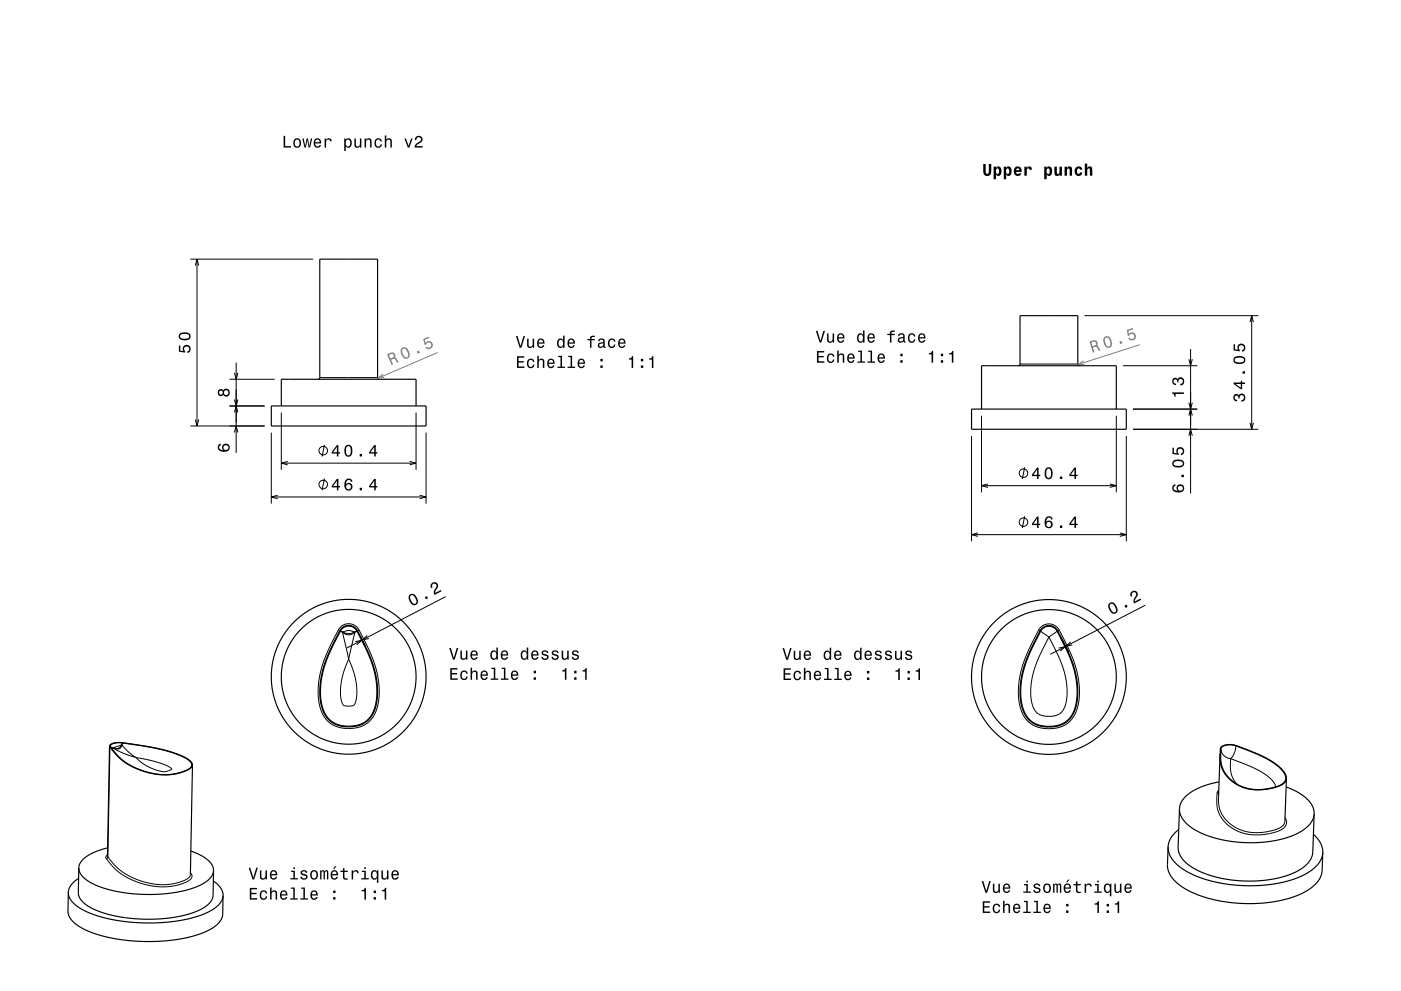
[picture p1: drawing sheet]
<svg xmlns="http://www.w3.org/2000/svg" width="420mm" height="297mm" viewBox="0 0 420 297" stroke-linecap="round" stroke-linejoin="round" font-family="sans-serif">
<g fill="none" stroke="#000" stroke-width=".3">
<path d="M57.1 77.7h36.8M325.1 94.6h52.1M374.7 96.5l.5-1.9 .6 1.9M375.2 94.6v34.1M68.8 113.7h13.5M95.9 113.2h17.3M305.8 109.1h17.3M336.7 109.6h22.2M356.4 107.7l.5 1.9 .5-1.9M356.9 104.6v43.3M57.1 127.7h22.2M68.8 121.7h10.5"/>
<path d="M81.3 129.7v21.2M84.3 123.7v17.1M124.7 123.7v17.1M127.7 129.7v21.2M291.3 130.7v31.5M294.3 124.6v23M334.7 124.6v23M337.7 130.7v31.5M339.7 128.7h37.5M339.7 122.6h19.2M356.4 130.6l.5-1.9 .5 1.9M356.4 120.7l.5 1.9 .5-1.9"/>
<path d="M356.4 124.5l.5-1.9 .5 1.9M374.7 126.7l.5 2 .6-2M101.4 188.8a3.5 3.5 0 0 1 6.2 0M101.4 188.8l-3.6 7.4a23 23 0 0 0-1.2 17.5 8.5 8.5 0 0 0 9.6 4.5 8.2 8.2 0 0 0 7.2-7.7l.3-2.6-.1-2.6a37.4 37.4 0 0 0-5.2-15.1l-.8-1.4M101.4 188.8l.5 .2M102 189.1l.7 .2M102 189.1l.7 .4M102 189.1l.7 .3M102.7 189.5h.1M102.7 189.5l1.8 8.1M102.7 189.5l.4 .3M102.7 189.5l.5 .1"/>
<path d="M102.7 189.3v.1M103.1 189.8l1.4 .5 1.5-.5M103.2 189.6l1.2 .3 1.5-.3M103.2 189.6l-.1 .2M103.2 189.3h-.5M103.2 189.3l1.2-.3 1.4 .3M103.2 189.3v.3M104.5 197.6l1.8 4.9 .5 2.5 .2 2.4-.2 2.2-.5 1.5-.5 .4-1.4 .1-1.3-.2-.4-.4-.5-1.8-.1-2 .6-4.6zM105.8 189.3h.5M105.8 189.3l.1 .3M105.9 189.6l.1 .2M106.3 189.3l.1 .2"/>
<path d="M106.4 189.5l-.5 .1M106.4 189.5l-1.9 8.1M106.4 189.5l-.4 .3M106.4 189.5h.1M107 189.1l-.7 .2M107 189.1l-.6 .4M107.6 188.8l-.4 .2M107.9 190.9l1.5 2.8M108.1 190.8l1.4 2.8M311.3 188.9l-3.6 7.4a23 23 0 0 0-1.2 17.5 8.5 8.5 0 0 0 9.6 4.5 8.5 8.5 0 0 0 7.4-8.4 29.8 29.8 0 0 0-4.2-17.7l-1.7-3.3M311.3 188.9a3.5 3.5 0 0 1 6.3 0M311.3 188.9l.5 .2"/>
<path d="M312 189.2l2.5 1.7M314.5 190.9l2.8 5.8 1.5 3.8a16.1 16.1 0 0 1-.1 12.4 6 6 0 0 1-7 1.3 5.9 5.9 0 0 1-2.7-5.6l.1-3.7 1-4.2 1.4-3.8zM316.9 189.2l-2.4 1.7M317.6 188.9l-.5 .2M317.9 191l2.3 4.6M318 190.9l2.4 4.6M33 223.9l-.7 32.9M33.2 223.9l.6 .2M33.2 223.9l.6 .3M33.8 224.1v.1M33.8 224.2h.1M33.8 224.2l.5 .1"/>
<path d="M33.9 224.2l3 1.5 3.9 1.3M33.9 224.2l.4 .1M34.1 224.1h-.3M34.1 224.1l.2 .2M34.3 224.3h.1M36 223.5l-1.9 .6M36 223.5l.3 .1M36.3 223.6l-.8 .7h-1.2M36.3 223.6h.1M36.4 223.2l-.4 .3M36.4 223.2h.1M36.4 223.6l-.7 .8-1.4-.1"/>
<path d="M36.5 223.3l-.2 .3M36.5 223.3l2.3 2.3 2 1.4M36.5 223.3l-.1 .3M36.5 223.2v.1M36.7 222.7l-.3 .5M36.7 222.7l-.2 .5M40.8 227l6.3 1.4 4 1.6a.43 .43 0 0 1 .4 .6 .43 .43 0 0 1-.6 .3l-1.8 .4-2.8-.7-3.2-1.6zM364.9 237.7l-.1 3.7 .7 2.5a12.6 12.6 0 0 0 14.2 6.1l3.2-.8 2.1-1.1 .5-.7 .2-.8-.5-1.6M365.3 238.8l.2 2.9a11.3 11.3 0 0 0 12.9 7.8l2.9-.6 2.2-.7 1.2-.9 .5-1.2M365.4 237.4l-.5 .3M365.4 236.9l-.5 .8M366 224.4l.5 1.5a3.3 3.3 0 0 0 2.4 1.5"/>
<path d="M368.9 227.4v2.8l.2 1.6a7.4 7.4 0 0 0 1.7 3.2M368.9 227.4l6.3 2.5 3.5 1.8 2.6 2.1 .8 1.1 .3 1M370.5 223.5l-.5 2.3-1.1 1.6M31.9 257.3l2 2.5 1.5 1.4 2.1 1.5 2.7 1.3a18.2 18.2 0 0 0 16.8-.4l.6-1-.5-1M32.2 256.5l.1 .3M32.2 256.3l-.5 .5 .2 .5M32.3 256.8a20.6 20.6 0 0 0 18.4 8.2l2.5-.4 2.1-.8 1.3-.8 .5-.9M32.3 256.8l-.4 .5"/>
</g>
<g fill="none" stroke="#000" stroke-width=".35">
<path d="M95.4 113.7l.5-.5v-35.5h17.3v35.5l.5 .5M305.3 109.6l.5-.5v-14.5h17.3v14.5l.5 .5M81.3 121.7h46.4v6h-46.4zM84.3 121.7v-8h40.4v8M291.3 122.6h46.4v6.1h-46.4zM294.3 122.6v-13h40.4v13M102.3 188.4a3 3 0 0 1 4.9 .6l1.8 3.5a28.6 28.6 0 0 1 4 17.9 8 8 0 0 1-9.8 7.4 7.8 7.8 0 0 1-7.1-7.6 28.7 28.7 0 0 1 4-17.7zM102.6 188.4a2.8 2.8 0 0 1 4.4 .7l1.7 3.2a29.1 29.1 0 0 1 4.2 17.4l-1 3.6a7.7 7.7 0 0 1-8.8 4.3 7.6 7.6 0 0 1-6.8-7.5l-.2-2.5a33.3 33.3 0 0 1 4.9-16.5zM312.3 188.4a3 3 0 0 1 4.8 .7l1.8 3.5a28.3 28.3 0 0 1 3.9 18.1 8 8 0 0 1-9.7 7.1 7.8 7.8 0 0 1-7.1-7.6 28.7 28.7 0 0 1 4-17.6zM312.5 188.5a2.8 2.8 0 0 1 4.4 .7l2 3.9a27.4 27.4 0 0 1 3.7 17.7l-.8 2.6a7.9 7.9 0 0 1-9.2 4.2 7.7 7.7 0 0 1-6.4-7.6l-.2-2.4a33.3 33.3 0 0 1 4.9-16.4zM32.8 223.6l2.3 2.9 2.6 2.2 3.2 1.7 4 1.3 4.1 .5 3.5-.2 3.8-1.2 1-.8 .4-.8M32.8 223.6a3.5 3.5 0 0 1 3.8-1l8.9 1.4 5.7 1.3 3 1.1 1.9 1 1.2 .9 .4 .9"/>
<path d="M32.8 223.6l-.6 32.9M33.2 223.2a5 5 0 0 1 3.5-.5l8.9 1.3 6.2 1.6 2.5 1 2 1 1 1 .1 .9-.5 .8-1.1 .6-4 1.1-3.5 .1-4-.7-4-1.4-3.3-2-1.7-1.5-2.1-2.6-.2-.3zM36.6 222.8v.1M57.7 229.2l-.6 32.9M365.5 234.3l-5.1 1.4-3.5 1.8-1.4 1.1-1.1 1.3-.6 1.2-.2 1.3M365.8 226l.2 3.2 1.1 2.6 2.3 2.4 2.9 1.6a15.3 15.3 0 0 0 12.7-1.1l.4-.6 .3-.8M365.8 226v-.6a1.88 1.88 0 0 1 2.2-2.2l2.6 .3 6.1 2.3 3.8 1.9 2.2 1.5 1.7 1.5 1 1.4 .3 1.2M365.8 226l-.5 12.8M366.3 223.9a4.7 4.7 0 0 1 4.2-.4l7.1 2.9 4.7 2.6 1.6 1.3 1.2 1.5 .4 1.4-.4 1.1-.9 .8-1.6 .7-4.6 .8-3.7-.2-3.3-1.3-2.7-2.1-1.7-2.6-.6-2.8v-3.2zM385.6 235.8l3.6 1.7 2.6 1.9 1.7 2.3 .5 2.2M385.7 233.3l-.5 12.8M32.3 254.1l-3.7 1.2-2.6 1.3-1.7 1.7-.7 1.8"/>
<path d="M57.2 255l3 1.3 2.1 1.5 1.3 1.5 .4 1.6M350.2 253.8l.3 2.1 1.3 2.2 2.1 1.9 3 1.8 3.4 1.4 4.2 1.2 4.1 .7 4.4 .3h4.3l4.5-.5 4-.8 3.6-1.2 2.9-1.5 2.3-1.8 1.4-2 .6-2.1M350.2 253.8l-.2 5.7 .2 1.4 1.2 2.2 2.2 2.1 3.6 2.2 4.7 1.7 5.5 1.2 5.4 .5 5.7-.1 5.4-.8 4.5-1.3 3.9-1.9 2.3-2 1.4-2.2 .3-1.5 .3-5.5M353.4 248.6l-2.3 2.4-.7 1.5-.2 1.3M353.6 242.4l-.4 12 .5 1.7 1.1 1.7 2.8 2.3 4.5 2 5.4 1.4 5.6 .5 5.5-.1 5.5-1 4.3-1.6 2-1.1 1.3-1.1 1.2-1.6 .6-1.7 .5-11.9M353.6 242.4l.3 1.8 1.1 1.9 2 1.8 2.4 1.4 2.9 1.2 3.7 1.1 3.6 .6 3.9 .3h4.3l3.6-.4 3.5-.8 2.9-1 2.6-1.3 1.9-1.6 1.2-1.8 .5-1.7M393.7 250.1l1.3 1.2 .9 1.4 .5 1.4 .2 1.4M20.5 267.5l.4 1.7 1.3 1.7 2.3 1.6 2.7 1.3 3.6 1.1 4 .9 4.5 .6 4.3 .2 4.2-.1 4.3-.3 3.8-.7 3.9-1.1 3.1-1.3 2.1-1.4 1.4-1.6 .5-1.7M20.5 267.5l-.1 5.7 .2 1 1 1.7 2 1.7 3.7 1.8 4.5 1.4 5.3 .9 6.2 .5 6.2-.2 5.3-.7 4.6-1.2 3.8-1.7 2.2-1.6 1.1-1.7 .3-1.1 .1-5.6M23.6 263.3l-2.3 2-.6 1.1-.2 1.1M23.6 260.1l-.1 8 .8 1.6 1.4 1.4 3.2 1.7 4.2 1.4 5 .9 5.5 .4 5.9-.2 4.8-.8 4.2-1.2 3.1-1.6 1.4-1.3 .8-1.6 .2-7.9M23.6 260.1l.4 1.5 1.1 1.5 2 1.4 2.4 1.1 3.3 1.1 3.3 .7 7.6 .7 4-.1 3.8-.4 3.5-.6 2.9-.9 2.7-1.1 1.9-1.3 1.1-1.4 .4-1.4"/>
<path d="M64 264l2.1 2.1 .6 1.2 .2 1.1"/>
<circle cx="104.5" cy="202.8" r="20.2"/>
<circle cx="104.5" cy="202.8" r="23.2"/>
<circle cx="314.5" cy="202.9" r="20.2"/>
<circle cx="314.5" cy="202.9" r="23.2"/>
</g>
<g fill="#000">
<path d="M351.4 117.6v.3a.77 .77 0 0 1 .7 1h.3v-.8h2.5v-.5zM351.6 113.5a1.17 1.17 0 0 0-.1 1.3 1.17 1.17 0 0 0 1.1 .6v-.4a.62 .62 0 0 1-.8-.4 .62 .62 0 0 1 .3-.8 .62 .62 0 0 1 .8 .3v.4h.4a.72 .72 0 0 1 .4-.9 .72 .72 0 0 1 1 .5 .72 .72 0 0 1-.5 .9h-.4v.5a1.18 1.18 0 0 0 1.2-1.5 1.18 1.18 0 0 0-1.8-.6l-.2 .2a.86 .86 0 0 0-1.4-.1z" fill-rule="evenodd"/>
<path d="M370 118.3a1.17 1.17 0 0 0-.2 1.3 1.17 1.17 0 0 0 1.1 .7v-.5a.62 .62 0 0 1-.8-.3 .62 .62 0 0 1 .3-.8 .62 .62 0 0 1 .8 .2v.5h.4a.72 .72 0 0 1 .5-.9 .72 .72 0 0 1 .9 .4 .72 .72 0 0 1-.5 1h-.4v.5a1.18 1.18 0 0 0 1.2-1.5 1.18 1.18 0 0 0-1.8-.6l-.1 .2a.86 .86 0 0 0-1.4-.2zM369.8 114.6v.5l2.1 1.5h.5v-1.5h.8v-.5h-.8v-.5h-.4v.5zM370.4 115.1h1.6v1.1zM372.5 111.3v.7h.7v-.7zM370.2 107a1.13 1.13 0 0 0-.4 1.2 1.13 1.13 0 0 0 .9 .8 1.9 1.9 0 0 0 2.6-1.1 2.04 2.04 0 0 0-3.1-.9zM370.2 107.6a2.38 2.38 0 0 1 2.6 0v.6a2.38 2.38 0 0 1-2.6 0zM369.8 103.2v1.8l1.9 .3v-.4a.8 .8 0 0 1-.3-1.2 .8 .8 0 0 1 1.3 0 .8 .8 0 0 1-.4 1.2v.5a1.21 1.21 0 0 0 1.1-1.5 1.21 1.21 0 0 0-1.7-.8 1.21 1.21 0 0 0-.5 1.7l-1-.1v-1.5z" fill-rule="evenodd"/>
<path d="M351.7 145.5a1.44 1.44 0 0 0 .1 1.7 1.44 1.44 0 0 0 1.6 .4 1.26 1.26 0 0 0 1.6-1 1.26 1.26 0 0 0-1.1-1.5 1.11 1.11 0 0 0-1.1 .7 1.11 1.11 0 0 0 .3 1.3 1.03 1.03 0 0 1-1.3-.8l.2-.5 .4-.2v-.4zM353.1 146.4a.75 .75 0 0 1 1.5 0 .75 .75 0 0 1-1.5 0zM354.2 142.3v.7h.7v-.7zM351.9 138a1.13 1.13 0 0 0-.5 1.2 1.13 1.13 0 0 0 1 .8 1.9 1.9 0 0 0 2.6-1.1 2.03 2.03 0 0 0-3.1-.9zM351.9 138.6a2.38 2.38 0 0 1 2.6 0v.6a2.37 2.37 0 0 1-2.6 0zM351.5 134.2v1.8l1.9 .3v-.4a.8 .8 0 0 1-.3-1.2 .8 .8 0 0 1 1.3 .1 .8 .8 0 0 1-.4 1.2v.4a1.21 1.21 0 0 0 1.1-1.5 1.21 1.21 0 0 0-1.7-.8 1.21 1.21 0 0 0-.5 1.7l-1-.1v-1.5z" fill-rule="evenodd"/>
</g>
<g fill="#808080">
<path d="M331 101a2.44 2.44 0 0 0 1.1 3.3 1.14 1.14 0 0 0 1.3-1.4l-.2-.8a1.51 1.51 0 0 0-1.7-1.3zM331.3 101.4l.7-.2a2.38 2.38 0 0 1 .8 2.5l-.7 .2a2.36 2.36 0 0 1-.8-2.5zM335.6 102.4l.2 .7 .7-.2-.3-.7zM337.8 98.9l.3 1.8 .4-.1a.8 .8 0 0 1 1.1-.6 .8 .8 0 0 1 .3 1.2 .8 .8 0 0 1-1.2 0l-.5 .2a1.21 1.21 0 0 0 1.8 .5 1.21 1.21 0 0 0 .3-1.8 1.21 1.21 0 0 0-1.9 0l-.1-.9 1.4-.5-.1-.4z" fill-rule="evenodd"/>
<path d="M326.6 102.4l1.1 3.3 .4-.1-.4-1.4 .4-.2h.8l.5 1.2 .5-.2-.7-1.3-.4-.2a.97 .97 0 0 0 .1-1.2 .97 .97 0 0 0-1.2-.3zM327.2 102.6l.5-.1a.6 .6 0 0 1 .9 .3 .6 .6 0 0 1-.6 .8l-.5 .1z" fill-rule="evenodd"/>
</g>
<path d="M324.8 108.2l-1.7 1.1 2-.1M341.7 103.3l-18.6 6" fill="none" stroke="#808080" stroke-width=".3"/>
<g fill="#000">
<path d="M85 40.7v3.5h2.3v-.4h-1.8v-3.1zM88.2 41.8a1.45 1.45 0 0 0-.2 1.7 1.45 1.45 0 0 0 1.6 .7 1.45 1.45 0 0 0 .7-1.8 1.45 1.45 0 0 0-1.7-.9zM88.5 42.1a.67 .67 0 0 1 .8-.3 .67 .67 0 0 1 .5 .6 .93 .93 0 0 1 0 1.1 .93 .93 0 0 1-1 .4 1.36 1.36 0 0 1-.3-1.8zM90.6 41.5l.7 2.7h.4l.4-2.3 .4 2.3h.4l.7-2.7h-.4l-.5 2.3-.4-2.3h-.4l-.4 2.3-.5-2.3zM94.3 41.8a1.45 1.45 0 0 0-.2 1.6 1.45 1.45 0 0 0 1.4 .8l.7-.8h-.4l-.6 .5a.76 .76 0 0 1-.7-.9h1.8a1.16 1.16 0 0 0-.5-1.4 1.16 1.16 0 0 0-1.5 .2zM94.7 42l.2-.1a.67 .67 0 0 1 .7 .1 .67 .67 0 0 1 .2 .6h-1.3zM97.3 41.5v2.7h.5v-1.5a.66 .66 0 0 1 .3-.8 .66 .66 0 0 1 .8 .2l.1 .3h.4a.89 .89 0 0 0-.7-1 .89 .89 0 0 0-1 .6v-.5zM103.2 41.5v3.8h.4v-1.5a.93 .93 0 0 0 1 .5 .93 .93 0 0 0 .8-.8 1.27 1.27 0 0 0 0-1.5 1.27 1.27 0 0 0-1.4-.5l-.4 .4v-.4zM103.8 42.1a.63 .63 0 0 1 .7-.3 .63 .63 0 0 1 .5 .6v.5a.84 .84 0 0 1-.7 1 1.18 1.18 0 0 1-.5-1.8zM106.2 41.5v1.8a.89 .89 0 0 0 .7 1 .89 .89 0 0 0 1-.5v.4h.4v-2.7h-.4v1.6a.65 .65 0 0 1-.4 .7 .65 .65 0 0 1-.8-.3v-2zM109.3 41.5v2.7h.4v-1.5a.63 .63 0 0 1 .4-.8 .63 .63 0 0 1 .8 .3l.1 2h.4v-1.8a.89 .89 0 0 0-.6-.9 .89 .89 0 0 0-1.1 .4v-.4zM112.6 41.8a1.45 1.45 0 0 0-.3 1.7 1.45 1.45 0 0 0 1.5 .7l.6-.5 .1-.4h-.4l-.4 .6a1.02 1.02 0 0 1-1-1 1.02 1.02 0 0 1 1-1l.4 .5h.4a1.09 1.09 0 0 0-.8-1 1.09 1.09 0 0 0-1.1 .4zM115.4 40.6v3.6h.4v-1.5a.64 .64 0 0 1 .4-.8 .64 .64 0 0 1 .8 .3v2h.5v-1.8a.88 .88 0 0 0-.6-.9 .88 .88 0 0 0-1.1 .4v-1.3zM121.2 41.5l1 2.7h.5l1-2.7h-.5l-.7 2.2-.8-2.2zM124.7 41l-.3 1h.4a.7 .7 0 0 1 .5-.9 .7 .7 0 0 1 .9 .5 .7 .7 0 0 1-.5 .9l-.3 .1a1.64 1.64 0 0 0-1.1 1.6h2.4v-.4h-1.9l.8-.8a1.17 1.17 0 0 0 1-1.7 1.17 1.17 0 0 0-1.9-.3z" fill-rule="evenodd"/>
<path d="M294.8 49.2v2.1a1.22 1.22 0 0 0 1.2 1.5 1.22 1.22 0 0 0 1.2-1.5v-2.1h-.8v2.5l-.4 .4-.5-.4v-2.5zM297.9 49.9v3.8h.7v-1.5a.76 .76 0 0 0 .6 .6 .76 .76 0 0 0 .8-.4 1.53 1.53 0 0 0-.9-2.5l-.5 .5v-.5zM298.7 50.7l.1-.2a.8 .8 0 0 1 .7 .8 .8 .8 0 0 1-.7 .8l-.2-.4zM300.9 49.9v3.8h.7v-1.5a.76 .76 0 0 0 .7 .6 .76 .76 0 0 0 .7-.4 1.52 1.52 0 0 0-.9-2.5l-.5 .5v-.5zM301.7 50.7l.2-.2a.8 .8 0 0 1 .7 .8 .8 .8 0 0 1-.7 .8l-.3-.4zM304.2 50.2a1.47 1.47 0 0 0-.2 1.7 1.47 1.47 0 0 0 1.5 .8l.7-.8-1.3 .2-.3-.6h1.7a1.25 1.25 0 0 0-.5-1.4 1.25 1.25 0 0 0-1.6 .1zM304.8 50.6l.5-.1 .3 .5h-1zM307.1 50v2.7h.7v-1.8l.3-.4 .4 .1 .1 .3h.7a.8 .8 0 0 0-.5-1 .8 .8 0 0 0-1 .5v-.4zM313.1 49.9v3.8h.7v-1.5a.76 .76 0 0 0 .6 .6 .76 .76 0 0 0 .8-.4 1.53 1.53 0 0 0-.9-2.5l-.5 .5v-.5zM313.9 50.7l.1-.2a.8 .8 0 0 1 .7 .8 .8 .8 0 0 1-.7 .8l-.2-.4zM316.1 50l.1 2.4 .9 .3 .5-.5v.5h.8v-2.7h-.8a2.36 2.36 0 0 1-.2 2.1l-.5-.1-.1-2zM319.1 50v2.7h.8a2.33 2.33 0 0 1 .2-2.2l.5 .2 .1 2h.7a2.85 2.85 0 0 0-.4-2.8h-.6l-.5 .5v-.4zM322.5 50.3a1.45 1.45 0 0 0-.3 1.6 1.45 1.45 0 0 0 1.6 .8l.3-.2 .4-.8h-.7l-.5 .4a.99 .99 0 0 1 0-1.6l.5 .3h.7a1.13 1.13 0 0 0-.8-.9 1.13 1.13 0 0 0-1.2 .4zM325.2 49v3.7h.7a2.32 2.32 0 0 1 .3-2.2l.5 .2v2h.8a2.85 2.85 0 0 0-.4-2.8h-.7l-.5 .5v-1.4z" fill-rule="evenodd"/>
<path d="M244.6 99.2l1.1 3.5h.5l1.1-3.5h-.5l-.8 2.9-.9-2.9zM247.9 100v1.7a.89 .89 0 0 0 .7 1 .89 .89 0 0 0 1-.5v.5h.4v-2.7h-.4v1.5a.65 .65 0 0 1-.4 .8 .65 .65 0 0 1-.8-.3v-2zM251.2 100.2a1.45 1.45 0 0 0-.2 1.7 1.45 1.45 0 0 0 1.4 .8l.7-.8h-.4l-.6 .5a.76 .76 0 0 1-.7-1h1.8a1.16 1.16 0 0 0-.5-1.3 1.16 1.16 0 0 0-1.5 .1zM251.6 100.5l.2-.2a.66 .66 0 0 1 .7 .1 .66 .66 0 0 1 .2 .7h-1.3zM257.2 100.2a1.49 1.49 0 0 0-.3 1.6 1.49 1.49 0 0 0 1.3 .9l.5-.5v.5h.5v-3.7h-.5v1.4a.89 .89 0 0 0-1.5-.2zM257.5 100.5a.62 .62 0 0 1 .7-.2 .62 .62 0 0 1 .5 .5 .91 .91 0 0 1 0 1.1 .91 .91 0 0 1-.9 .4l-.4-.5zM260.3 100.2a1.45 1.45 0 0 0-.2 1.7 1.45 1.45 0 0 0 1.4 .8l.7-.8h-.4l-.6 .5a.76 .76 0 0 1-.7-1h1.8a1.16 1.16 0 0 0-.5-1.3 1.16 1.16 0 0 0-1.5 .1zM260.7 100.5l.2-.2a.66 .66 0 0 1 .7 .1 .66 .66 0 0 1 .2 .7h-1.3zM266 100v.4h.8v2.3h.4v-2.3h1v-.4h-1l.1-.3 .9-.3v-.3a.95 .95 0 0 0-1 0 .95 .95 0 0 0-.4 .9zM269.5 100.1l-.3 .6h.4a.55 .55 0 0 1 .7-.5 .55 .55 0 0 1 .4 .8h-.2a.91 .91 0 0 0-1.3 .6 .91 .91 0 0 0 .7 1.1l.9-.4 .1 .3 .6 .1v-.4h-.3v-1.6a1.01 1.01 0 0 0-.7-.8 1.01 1.01 0 0 0-1 .2zM269.7 101.6l1.1-.3a.77 .77 0 0 1-.2 .9 .77 .77 0 0 1-.9 0zM272.5 100.2a1.45 1.45 0 0 0-.3 1.7 1.45 1.45 0 0 0 1.5 .8l.6-.6 .1-.4h-.4l-.4 .6a1.01 1.01 0 0 1-1-1 1.01 1.01 0 0 1 1-1l.4 .5h.4a1.09 1.09 0 0 0-.7-.9 1.09 1.09 0 0 0-1.2 .3zM275.5 100.2a1.45 1.45 0 0 0-.2 1.7 1.45 1.45 0 0 0 1.4 .8l.7-.8h-.4l-.6 .5a.76 .76 0 0 1-.7-1h1.7a1.16 1.16 0 0 0-.4-1.3 1.16 1.16 0 0 0-1.5 .1zM275.9 100.5l.2-.2a.66 .66 0 0 1 .7 .1 .66 .66 0 0 1 .2 .7h-1.3z" fill-rule="evenodd"/>
<path d="M53.6 103.5v1.9l1.9 .3v-.4a.8 .8 0 0 1-.2-1.3 .8 .8 0 0 1 1.2 .1 .8 .8 0 0 1-.3 1.2v.5a1.21 1.21 0 0 0 1-1.5 1.21 1.21 0 0 0-1.6-.8 1.21 1.21 0 0 0-.6 1.7l-.9-.1v-1.6zM54 99.9a1.13 1.13 0 0 0-.4 1.2 1.13 1.13 0 0 0 1 .8 1.9 1.9 0 0 0 2.6-1.1 2.03 2.03 0 0 0-3.2-.9zM54 100.5a2.37 2.37 0 0 1 2.7 0v.6a2.38 2.38 0 0 1-2.7 0z" fill-rule="evenodd"/>
<path d="M65.5 116.9a1 1 0 0 0-.1 1.5 1 1 0 0 0 1.5-.1 1.09 1.09 0 0 0 1.6 .2 1.09 1.09 0 0 0 0-1.7 1.09 1.09 0 0 0-1.6 .2l-.7-.4zM67.1 117.7a.71 .71 0 0 1 1.4 0 .71 .71 0 0 1-1.4 0zM65.7 117.7a.59 .59 0 0 1 1.1 0 .59 .59 0 0 1-1.1 0z" fill-rule="evenodd"/>
<path d="M155 106.8v3.5h2.2v-.5h-1.7v-1.1h1.5v-.5h-1.5v-1h1.7v-.4zM158.3 107.8a1.45 1.45 0 0 0-.3 1.7 1.45 1.45 0 0 0 1.5 .8l.6-.6 .1-.4h-.4l-.4 .6a1.02 1.02 0 0 1-1-1 1.02 1.02 0 0 1 1-1l.4 .6h.4a1.09 1.09 0 0 0-.8-1 1.09 1.09 0 0 0-1.1 .3zM161.1 106.6v3.7h.4v-1.6a.63 .63 0 0 1 .4-.8 .63 .63 0 0 1 .8 .4v2h.5v-1.8a.88 .88 0 0 0-.6-1 .88 .88 0 0 0-1.1 .5v-1.4zM164.3 107.8a1.45 1.45 0 0 0-.2 1.7 1.45 1.45 0 0 0 1.4 .8l.7-.8h-.4l-.6 .5a.76 .76 0 0 1-.7-1h1.8a1.16 1.16 0 0 0-.5-1.3 1.16 1.16 0 0 0-1.5 .1zM164.7 108.1l.2-.2a.67 .67 0 0 1 .7 .1 .67 .67 0 0 1 .2 .7h-1.3zM167.3 106.6v.4h.7v2.9h-.9v.4h2.3v-.4h-.9v-3.3zM170.4 106.6v.4h.7v2.9h-.9v.4h2.2v-.4h-.9v-3.3zM173.5 107.8a1.45 1.45 0 0 0-.3 1.7 1.45 1.45 0 0 0 1.4 .8l.7-.8h-.4l-.6 .5a.76 .76 0 0 1-.7-1h1.8a1.16 1.16 0 0 0-.5-1.3 1.16 1.16 0 0 0-1.4 .1zM173.8 108.1l.2-.2a.67 .67 0 0 1 .7 .1 .67 .67 0 0 1 .2 .7h-1.3zM180 109.5v.8h.7v-.8zM180 107.6v.7h.7v-.7z" fill-rule="evenodd"/>
<path d="M154.7 100.7l1.1 3.5h.5l1.1-3.5h-.5l-.9 3-.9-3zM158 101.5v1.8a.89 .89 0 0 0 .6 1 .89 .89 0 0 0 1.1-.5v.4h.4v-2.7h-.4v1.6a.65 .65 0 0 1-.4 .7 .65 .65 0 0 1-.8-.3v-2zM161.3 101.8a1.45 1.45 0 0 0-.2 1.6 1.45 1.45 0 0 0 1.4 .8l.7-.8h-.4l-.6 .5a.76 .76 0 0 1-.7-.9h1.7a1.16 1.16 0 0 0-.5-1.4 1.16 1.16 0 0 0-1.4 .2zM161.7 102l.2-.1a.67 .67 0 0 1 .7 .1 .67 .67 0 0 1 .2 .6h-1.3zM167.3 101.8a1.49 1.49 0 0 0-.3 1.6 1.49 1.49 0 0 0 1.3 .9l.5-.5v.4h.5v-3.6h-.5v1.3a.89 .89 0 0 0-1.5-.1zM167.6 102.1a.62 .62 0 0 1 .7-.3 .62 .62 0 0 1 .5 .6v.5a.83 .83 0 0 1-.7 1 1.19 1.19 0 0 1-.5-1.8zM170.4 101.8a1.45 1.45 0 0 0-.2 1.6 1.45 1.45 0 0 0 1.4 .8l.7-.8h-.4l-.6 .5a.76 .76 0 0 1-.7-.9h1.7a1.16 1.16 0 0 0-.4-1.4 1.16 1.16 0 0 0-1.5 .2zM170.8 102l.2-.1a.67 .67 0 0 1 .7 .1 .67 .67 0 0 1 .2 .6h-1.3zM176.1 101.6v.4h.8v2.2h.4v-2.2h1v-.4h-1v-.4l1-.2v-.4a.95 .95 0 0 0-1 0 .95 .95 0 0 0-.4 1zM179.6 101.6l-.3 .7h.4a.55 .55 0 0 1 .7-.5 .55 .55 0 0 1 .4 .7l-.2 .1a.91 .91 0 0 0-1.3 .5 .91 .91 0 0 0 .7 1.2l.9-.4 .1 .3h.6v-.3l-.3-.1v-1.6a1.02 1.02 0 0 0-.7-.8 1.02 1.02 0 0 0-1 .2zM179.8 103.2l1.1-.4a.77 .77 0 0 1-.2 .9 .77 .77 0 0 1-.9 .1zM182.6 101.8a1.45 1.45 0 0 0-.3 1.7 1.45 1.45 0 0 0 1.5 .7l.6-.5 .1-.4h-.4l-.4 .6a1.02 1.02 0 0 1-1-1 1.02 1.02 0 0 1 1-1l.4 .5h.4a1.09 1.09 0 0 0-.8-1 1.09 1.09 0 0 0-1.1 .4zM185.6 101.8a1.45 1.45 0 0 0-.3 1.6 1.45 1.45 0 0 0 1.5 .8l.7-.8h-.5l-.6 .5a.76 .76 0 0 1-.6-.9h1.7a1.16 1.16 0 0 0-.5-1.4 1.16 1.16 0 0 0-1.4 .2zM185.9 102l.3-.1a.67 .67 0 0 1 .6 .1 .67 .67 0 0 1 .3 .6h-1.3z" fill-rule="evenodd"/>
<path d="M188.5 107.4v.4h.9v2.5h.4v-3.6h-.3a.78 .78 0 0 1-1 .7zM192.1 109.5v.8h.7v-.8zM192.1 107.6v.7h.7v-.7zM194.6 107.4v.4h.8v2.5h.5v-3.6h-.4a.77 .77 0 0 1-.9 .7z" fill-rule="evenodd"/>
<path d="M244.9 105.2v3.5h2.2v-.4h-1.7v-1.2h1.5v-.4h-1.5v-1.1h1.7v-.4zM248.2 106.3a1.45 1.45 0 0 0-.3 1.7 1.45 1.45 0 0 0 1.6 .7l.5-.5 .1-.5h-.4l-.4 .7a1.01 1.01 0 0 1-1-1.1 1.01 1.01 0 0 1 1-1l.4 .6h.4a1.09 1.09 0 0 0-.7-1 1.09 1.09 0 0 0-1.2 .4zM251 105.1v3.6h.4v-1.6a.63 .63 0 0 1 .4-.7 .63 .63 0 0 1 .8 .3l.1 2h.4v-1.8a.88 .88 0 0 0-.6-1 .88 .88 0 0 0-1.1 .5v-1.3zM254.3 106.3a1.46 1.46 0 0 0-.3 1.6 1.46 1.46 0 0 0 1.5 .8l.7-.8h-.5l-.6 .5a.76 .76 0 0 1-.7-.9h1.8a1.17 1.17 0 0 0-.5-1.4 1.17 1.17 0 0 0-1.4 .2zM254.6 106.5l.2-.2a.66 .66 0 0 1 .7 .1 .66 .66 0 0 1 .2 .7h-1.3zM257.3 105.1v.4h.7v2.8h-1v.4h2.3v-.4h-.9v-3.2zM260.3 105.1v.4h.7v2.8h-.9v.4h2.2v-.4h-.9v-3.2zM263.4 106.3a1.46 1.46 0 0 0-.3 1.6 1.46 1.46 0 0 0 1.5 .8l.7-.8h-.5l-.6 .5a.76 .76 0 0 1-.7-.9h1.8a1.17 1.17 0 0 0-.5-1.4 1.17 1.17 0 0 0-1.4 .2zM263.7 106.5l.2-.2a.67 .67 0 0 1 .7 .1 .67 .67 0 0 1 .2 .7h-1.3zM269.9 108v.7h.7v-.7zM269.9 106v.8h.7v-.8z" fill-rule="evenodd"/>
<path d="M278.5 105.9v.3h.8v2.5h.4v-3.5h-.3a.78 .78 0 0 1-.9 .7zM282.1 108v.7h.7v-.7zM282.1 106v.8h.7v-.8zM284.5 105.9v.3h.8v2.5h.5v-3.5h-.3a.77 .77 0 0 1-1 .7z" fill-rule="evenodd"/>
<path d="M65.5 133.3a1.44 1.44 0 0 0 .1 1.7 1.44 1.44 0 0 0 1.6 .4 1.26 1.26 0 0 0 1.7-1 1.26 1.26 0 0 0-1.2-1.5 1.11 1.11 0 0 0-1.1 .7 1.11 1.11 0 0 0 .4 1.3 1.02 1.02 0 0 1-1.3-.8l.1-.5 .4-.2v-.4zM67 134.2a.75 .75 0 0 1 1.5 0 .75 .75 0 0 1-1.5 0z" fill-rule="evenodd"/>
<path d="M101 133.4l-1.6 2.1v.4h1.6v.9h.4v-.9h.5v-.4h-.5v-2.1zM101 134v1.5h-1.1zM103.5 133.7a2.02 2.02 0 0 0 .9 3.2 2.03 2.03 0 0 0 .9-3.2 1.11 1.11 0 0 0-1.8 0zM104.1 133.8h.7a2.38 2.38 0 0 1 0 2.6h-.7a2.37 2.37 0 0 1 0-2.6zM107.8 136.1v.7h.7v-.7zM112.2 133.4l-1.5 2.1v.4h1.5v.9h.4v-.9h.5v-.4h-.5v-2.1zM112.2 134v1.5h-1.1z" fill-rule="evenodd"/>
<path d="M101 143.5l-1.6 2.1v.5h1.6v.8h.4v-.8h.5v-.4h-.5v-2.2zM101 144.1v1.6h-1.1zM103.8 143.7a2.4 2.4 0 0 0 .1 3.2 1.16 1.16 0 0 0 1.6-.3 1.16 1.16 0 0 0-.2-1.5 1.16 1.16 0 0 0-1.6 0 1.02 1.02 0 0 1 .9-1.3l.4 .2 .2 .4h.5a1.11 1.11 0 0 0-.8-.9 1.11 1.11 0 0 0-1.1 .2zM103.7 145.9a.75 .75 0 0 1 1.5 0 .75 .75 0 0 1-1.5 0zM107.8 146.2v.7h.7v-.7zM112.2 143.5l-1.5 2.1v.5h1.5v.8h.4v-.8h.5v-.4h-.5v-2.2zM112.2 144.1v1.6h-1.1z" fill-rule="evenodd"/>
<path d="M310.9 140.1l-1.5 2.1v.5h1.5v.9h.5v-.9h.5v-.4h-.5v-2.2zM310.9 140.7v1.6h-1.1zM313.5 140.5a2.02 2.02 0 0 0 .9 3.2 2.03 2.03 0 0 0 .9-3.2 1.11 1.11 0 0 0-1.8 0zM314 140.5h.7a2.37 2.37 0 0 1 0 2.7h-.7a2.38 2.38 0 0 1 0-2.7zM317.8 142.8v.8h.7v-.8zM322.1 140.1l-1.5 2.1v.5h1.5v.9h.5v-.9h.5v-.4h-.5v-2.2zM322.1 140.7v1.6h-1.1z" fill-rule="evenodd"/>
<path d="M310.9 154.8l-1.5 2.1v.5h1.5v.8h.5v-.8h.5v-.4h-.5v-2.2zM310.9 155.4v1.6h-1.1zM313.7 155a2.4 2.4 0 0 0 .2 3.2 1.16 1.16 0 0 0 1.5-.3 1.16 1.16 0 0 0-.2-1.6 1.16 1.16 0 0 0-1.5 .1 1.02 1.02 0 0 1 .8-1.3l.4 .2 .2 .4h.5a1.12 1.12 0 0 0-.8-1 1.12 1.12 0 0 0-1.1 .3zM313.6 157.2a.75 .75 0 0 1 1.5 0 .75 .75 0 0 1-1.5 0zM317.8 157.5v.7h.7v-.7zM322.1 154.8l-1.5 2.1v.5h1.5v.8h.5v-.8h.5v-.4h-.5v-2.2zM322.1 155.4v1.6h-1.1z" fill-rule="evenodd"/>
<path d="M234.6 194.2l1.1 3.5h.5l1.1-3.5h-.5l-.8 3-.9-3zM237.9 195v1.8a.89 .89 0 0 0 .7 1 .89 .89 0 0 0 1-.5v.4h.5v-2.7h-.5v1.6a.65 .65 0 0 1-.4 .8 .65 .65 0 0 1-.8-.3v-2.1zM241.2 195.3a1.45 1.45 0 0 0-.2 1.7 1.45 1.45 0 0 0 1.4 .8l.7-.8h-.4l-.6 .4a.76 .76 0 0 1-.7-.9h1.8a1.17 1.17 0 0 0-.5-1.3 1.17 1.17 0 0 0-1.5 .1zM241.6 195.5l.2-.1a.67 .67 0 0 1 .7 .1 .67 .67 0 0 1 .2 .6h-1.3zM247.2 195.3a1.49 1.49 0 0 0-.3 1.6 1.49 1.49 0 0 0 1.3 .9l.5-.5v.4h.5v-3.6h-.5v1.3a.9 .9 0 0 0-1.5-.1zM247.5 195.6a.62 .62 0 0 1 .7-.2 .62 .62 0 0 1 .5 .5 .91 .91 0 0 1 0 1.1 .91 .91 0 0 1-.9 .4l-.4-.6zM250.3 195.3a1.45 1.45 0 0 0-.2 1.7 1.45 1.45 0 0 0 1.4 .8l.7-.8h-.4l-.6 .4a.76 .76 0 0 1-.7-.9h1.8a1.17 1.17 0 0 0-.5-1.3 1.17 1.17 0 0 0-1.5 .1zM250.7 195.5l.2-.1a.67 .67 0 0 1 .7 .1 .67 .67 0 0 1 .2 .6h-1.3zM256.3 195.3a1.49 1.49 0 0 0-.3 1.6 1.49 1.49 0 0 0 1.3 .9l.5-.5v.4h.5v-3.6h-.5v1.3a.9 .9 0 0 0-1.5-.1zM256.7 195.6a.62 .62 0 0 1 .6-.2 .62 .62 0 0 1 .5 .5 .91 .91 0 0 1 0 1.1 .91 .91 0 0 1-.9 .4l-.4-.6zM259.4 195.3a1.45 1.45 0 0 0-.2 1.7 1.45 1.45 0 0 0 1.4 .8l.7-.8h-.4l-.6 .4a.76 .76 0 0 1-.7-.9h1.8a1.16 1.16 0 0 0-.5-1.4 1.16 1.16 0 0 0-1.5 .2zM259.8 195.5l.2-.1a.67 .67 0 0 1 .7 .1 .67 .67 0 0 1 .2 .6h-1.3zM262.5 195.2l-.2 .2a.96 .96 0 0 0 1.2 1.2l.3 .1a.6 .6 0 0 1-.5 .8 .6 .6 0 0 1-.6-.6h-.5a1.03 1.03 0 0 0 1.3 1 1.03 1.03 0 0 0 .7-1.5l-1.4-.4a.54 .54 0 0 1 .4-.7 .54 .54 0 0 1 .7 .5l.4-.1a1.09 1.09 0 0 0-1.8-.5zM265.6 195.2l-.2 .2a.96 .96 0 0 0 1.2 1.2l.3 .1a.6 .6 0 0 1-.5 .8 .6 .6 0 0 1-.7-.6h-.4a1.03 1.03 0 0 0 1.2 1 1.03 1.03 0 0 0 .7-1.5l-1.3-.4a.54 .54 0 0 1 .4-.7 .54 .54 0 0 1 .6 .5l.4-.1a1.09 1.09 0 0 0-1.7-.5zM268.3 195v1.8a.89 .89 0 0 0 .6 1 .89 .89 0 0 0 1.1-.5v.4h.4v-2.7h-.4v1.6a.65 .65 0 0 1-.4 .8 .65 .65 0 0 1-.8-.3l-.1-2.1zM271.6 195.2l-.2 .2a.96 .96 0 0 0 1.2 1.2l.3 .1a.6 .6 0 0 1-.5 .8 .6 .6 0 0 1-.6-.6h-.5a1.03 1.03 0 0 0 1.3 1 1.03 1.03 0 0 0 .7-1.5l-1.4-.4a.54 .54 0 0 1 .5-.7 .54 .54 0 0 1 .6 .5l.4-.1a1.09 1.09 0 0 0-1.8-.5z" fill-rule="evenodd"/>
<path d="M332.4 181a2.43 2.43 0 0 0 1.6 3 1.14 1.14 0 0 0 1-1.6l-.3-.7a1.51 1.51 0 0 0-1.9-1.1zM332.7 181.2l.6-.3a2.37 2.37 0 0 1 1.2 2.3l-.6 .3a2.37 2.37 0 0 1-1.2-2.3zM337.1 181.5l.3 .7 .7-.3-.4-.7zM339.1 177.5a1.15 1.15 0 0 0-.1 1.3l.4-.2a.7 .7 0 0 1 .1-1 .7 .7 0 0 1 1 .1 .7 .7 0 0 1-.1 1l-.2 .3a1.63 1.63 0 0 0-.2 1.9l2.1-1.1-.2-.4-1.7 .9 .4-1.1a1.16 1.16 0 0 0 .2-1.8 1.16 1.16 0 0 0-1.7 .1z" fill-rule="evenodd"/>
<path d="M234.9 200.3v3.5h2.2v-.4h-1.7v-1.2h1.5v-.4h-1.5v-1.1h1.7v-.4zM238.2 201.4a1.45 1.45 0 0 0-.3 1.6 1.45 1.45 0 0 0 1.6 .8l.5-.5 .1-.5h-.4l-.4 .6a1.01 1.01 0 0 1-1-1 1.01 1.01 0 0 1 1-1l.4 .6h.4a1.09 1.09 0 0 0-.7-1 1.09 1.09 0 0 0-1.2 .4zM241 200.2v3.6h.4v-1.6a.63 .63 0 0 1 .6-.8 .63 .63 0 0 1 .7 .7v1.7h.4v-1.8a.88 .88 0 0 0-.6-1 .88 .88 0 0 0-1.1 .5v-1.3zM244.3 201.4a1.45 1.45 0 0 0-.3 1.6 1.45 1.45 0 0 0 1.5 .8l.7-.8h-.5l-.6 .5a.76 .76 0 0 1-.7-.9h1.8a1.16 1.16 0 0 0-.5-1.4 1.16 1.16 0 0 0-1.4 .2zM244.6 201.6l.2-.2a.66 .66 0 0 1 .7 .1 .66 .66 0 0 1 .2 .7h-1.3zM247.3 200.2v.3h.7v2.9h-1v.4h2.3v-.4h-.9v-3.2zM250.3 200.2v.3h.7v2.9h-.9v.4h2.2v-.4h-.9v-3.2zM253.4 201.4a1.45 1.45 0 0 0-.3 1.6 1.45 1.45 0 0 0 1.5 .8l.7-.8h-.5l-.6 .5a.76 .76 0 0 1-.7-.9h1.8a1.16 1.16 0 0 0-.5-1.4 1.16 1.16 0 0 0-1.4 .2zM253.7 201.6l.2-.2a.66 .66 0 0 1 .7 .1 .66 .66 0 0 1 .2 .7h-1.3zM259.9 203v.8h.7v-.8zM259.9 201.1v.7h.7v-.7z" fill-rule="evenodd"/>
<path d="M268.5 200.9v.4h.8v2.5h.4v-3.5h-.3a.77 .77 0 0 1-.9 .6zM272.1 203v.8h.7v-.8zM272.1 201.1v.7h.7v-.7zM274.5 200.9v.4h.8v2.5h.5v-3.5h-.3a.77 .77 0 0 1-1 .6z" fill-rule="evenodd"/>
<path d="M294.6 270.1v3.5h2.2v-.4h-1.7v-1.2h1.5v-.4h-1.5v-1.1h1.7v-.4zM297.9 271.2a1.45 1.45 0 0 0-.2 1.7 1.45 1.45 0 0 0 1.5 .7l.5-.5 .1-.5h-.4l-.4 .7a1.01 1.01 0 0 1-1-1.1 1.01 1.01 0 0 1 1-1l.4 .6h.4a1.09 1.09 0 0 0-.7-1 1.09 1.09 0 0 0-1.2 .4zM300.7 270v3.6h.4v-1.6a.63 .63 0 0 1 .4-.7 .63 .63 0 0 1 .8 .3l.1 2h.4v-1.8a.88 .88 0 0 0-.6-1 .88 .88 0 0 0-1.1 .5v-1.3zM304 271.2a1.45 1.45 0 0 0-.3 1.6 1.45 1.45 0 0 0 1.5 .8l.7-.8h-.5l-.6 .5a.76 .76 0 0 1-.7-.9h1.8a1.16 1.16 0 0 0-.5-1.4 1.16 1.16 0 0 0-1.4 .2zM304.3 271.4l.2-.2a.67 .67 0 0 1 .7 .1 .67 .67 0 0 1 .2 .7h-1.3zM307 270v.4h.7v2.8h-1v.4h2.3v-.4h-.9v-3.2zM310 270v.4h.7v2.8h-.9v.4h2.2v-.4h-.9v-3.2zM313.1 271.2a1.46 1.46 0 0 0-.3 1.6 1.46 1.46 0 0 0 1.5 .8l.7-.8h-.5l-.6 .5a.76 .76 0 0 1-.7-.9h1.8a1.17 1.17 0 0 0-.5-1.4 1.17 1.17 0 0 0-1.4 .2zM313.4 271.4l.2-.2a.67 .67 0 0 1 .7 .1 .67 .67 0 0 1 .3 .7h-1.4zM319.6 272.9v.7h.7v-.7zM319.6 270.9v.8h.7v-.8z" fill-rule="evenodd"/>
<path d="M294.3 264.1l1.1 3.5h.5l1.1-3.5h-.4l-.9 2.9-.9-2.9zM297.7 264.9v1.7a.89 .89 0 0 0 .6 1 .89 .89 0 0 0 1-.5v.5h.5v-2.7h-.5v1.5a.65 .65 0 0 1-.4 .8 .65 .65 0 0 1-.8-.3v-2zM300.9 265.1a1.45 1.45 0 0 0-.2 1.7 1.45 1.45 0 0 0 1.4 .8l.7-.8h-.4l-.6 .5a.76 .76 0 0 1-.7-1h1.8a1.16 1.16 0 0 0-.5-1.3 1.16 1.16 0 0 0-1.5 .1zM301.3 265.4l.2-.2a.67 .67 0 0 1 .7 .1 .67 .67 0 0 1 .2 .7h-1.3zM307 264.9v.4h.7v1.9h-.9v.4h2.3v-.4h-1v-2.3zM307.7 263.9v.5h.4v-.5zM310.1 265l-.2 .2a.96 .96 0 0 0 1.2 1.2l.3 .2a.6 .6 0 0 1-.5 .7 .6 .6 0 0 1-.7-.6h-.4a1.03 1.03 0 0 0 1.3 1 1.03 1.03 0 0 0 .6-1.5l-1.3-.4a.53 .53 0 0 1 .4-.7 .53 .53 0 0 1 .6 .5h.5a1.09 1.09 0 0 0-1.8-.6zM313 265.1a1.45 1.45 0 0 0-.2 1.8 1.45 1.45 0 0 0 1.6 .7 1.45 1.45 0 0 0 .7-1.8 1.45 1.45 0 0 0-1.7-.9zM313.4 265.4a.67 .67 0 0 1 .7-.2 .67 .67 0 0 1 .5 .6 .93 .93 0 0 1 0 1 .93 .93 0 0 1-1 .4 1.36 1.36 0 0 1-.2-1.8zM315.7 264.9v2.7h.4v-1.8l.2-.6h.3l.1 .2v2.2h.4l.1-2.1 .3-.4 .3 .6v1.9h.4v-1.9a.69 .69 0 0 0-.6-.9l-.5 .4-.5-.4-.5 .3v-.2zM320.1 263.6l-.5 .9h.3l.7-.9zM319.2 265.1a1.45 1.45 0 0 0-.3 1.7 1.45 1.45 0 0 0 1.4 .8l.7-.8h-.4l-.6 .5a.76 .76 0 0 1-.7-1h1.8a1.16 1.16 0 0 0-.5-1.3 1.16 1.16 0 0 0-1.4 .1zM319.5 265.4l.2-.2a.67 .67 0 0 1 .7 .1 .67 .67 0 0 1 .2 .7h-1.3zM322.6 264.2v.7h-.8v.4h.8v1.8a1.05 1.05 0 0 0 1.4 .5v-.3a.68 .68 0 0 1-1-.4v-1.6h1v-.4h-1v-.7zM325.2 264.9v2.7h.4v-1.6a.66 .66 0 0 1 .4-.8 .66 .66 0 0 1 .8 .3v.2h.5a.89 .89 0 0 0-.7-.9 .89 .89 0 0 0-1 .5v-.4zM328.2 264.9v.4h.7v1.9h-.9v.4h2.3v-.4h-.9v-2.3zM328.9 263.9v.5h.5v-.5zM331.2 265.1a1.5 1.5 0 0 0-.3 1.6 1.5 1.5 0 0 0 1.3 .9l.5-.5v1.5h.5v-3.7h-.5v.4l-.3-.4a.92 .92 0 0 0-1.2 .2zM331.5 265.4a.62 .62 0 0 1 .7-.2 .62 .62 0 0 1 .5 .6 .91 .91 0 0 1 0 1 .91 .91 0 0 1-.9 .4l-.4-.5zM334.1 264.9v1.7a.89 .89 0 0 0 .6 1 .89 .89 0 0 0 1.1-.5v.5h.4v-2.7h-.5v1.5a.65 .65 0 0 1-.3 .8 .65 .65 0 0 1-.9-.3v-2zM337.4 265.1a1.45 1.45 0 0 0-.3 1.7 1.45 1.45 0 0 0 1.5 .8l.7-.8h-.5l-.6 .5a.76 .76 0 0 1-.7-1h1.8a1.17 1.17 0 0 0-.5-1.3 1.17 1.17 0 0 0-1.4 .1zM337.7 265.4l.2-.2a.67 .67 0 0 1 .7 .1 .67 .67 0 0 1 .2 .7h-1.3z" fill-rule="evenodd"/>
<path d="M328.2 270.8v.3h.8v2.5h.4v-3.5h-.3a.78 .78 0 0 1-.9 .7zM331.8 272.9v.7h.7v-.7zM331.8 270.9v.8h.7v-.8zM334.2 270.8v.3h.9v2.5h.4v-3.5h-.3a.77 .77 0 0 1-1 .7z" fill-rule="evenodd"/>
</g>
<g fill="none" stroke="#000" stroke-width=".3">
<path d="M58.5 79.6l.6-1.9 .5 1.9M59.1 77.7v50M70.3 119.7l.5 2 .5-2M70.3 111.7l.5 2 .5-2M70.8 108.7v27M58.5 125.7l.6 2 .5-2M70.3 129.6l.5-1.9 .5 1.9M70.3 123.6l.5-1.9 .5 1.9M84.3 138.8h40.4M86.3 138.3l-2 .5 2 .5M97.3 133.3l-.7 3.5M122.8 138.3l1.9 .5-1.9 .5"/>
<path d="M81.3 148.9h46.4M83.3 148.4l-2 .5 2 .6M97.3 143.4l-.7 3.5M125.8 148.4l1.9 .5-1.9 .6M293.2 159.7l-1.9 .5 1.9 .6M294.3 145.6h40.4M296.2 145l-1.9 .6 1.9 .5M307.2 140.1l-.7 3.5M307.2 154.7l-.7 3.5M332.7 145l2 .6-2 .5M335.7 159.7l2 .5-2 .6M291.3 160.2h46.4"/>
<path d="M317.4 194.2l1.9-.4-1.5 1.4M321 192.4l-1.5 1.3 2-.4M343.3 181.4l-28.4 14.7"/>
<circle cx="96.9" cy="135.1" r="1.28"/>
<circle cx="96.9" cy="145.2" r="1.28"/>
<circle cx="306.8" cy="141.8" r="1.28"/>
<circle cx="306.8" cy="156.5" r="1.28"/>
</g>
<g fill="#808080">
<path d="M120.3 104.4a2.44 2.44 0 0 0 1.4 3.2 1.14 1.14 0 0 0 1.1-1.5l-.2-.8a1.51 1.51 0 0 0-1.8-1.2zM120.6 104.7l.7-.2a2.37 2.37 0 0 1 1 2.4l-.6 .2a2.37 2.37 0 0 1-1.1-2.4zM125 105.3l.3 .7 .6-.2-.3-.7zM126.9 101.6l.4 1.8 .4-.1a.8 .8 0 0 1 1-.7 .8 .8 0 0 1 .5 1.2 .8 .8 0 0 1-1.3 .1l-.4 .2a1.21 1.21 0 0 0 1.8 .3 1.21 1.21 0 0 0 .1-1.8 1.21 1.21 0 0 0-1.8 .2l-.3-.9 1.4-.6-.1-.4z" fill-rule="evenodd"/>
<path d="M116 106.2l1.4 3.2 .4-.2-.6-1.3 .5-.2 .7-.1 .7 1.1 .5-.2-.9-1.3-.4-.1a.97 .97 0 0 0 0-1.2 .97 .97 0 0 0-1.2-.2zM116.6 106.4l.5-.2a.6 .6 0 0 1 .9 .2 .6 .6 0 0 1-.4 .8l-.5 .3z" fill-rule="evenodd"/>
</g>
<path d="M114.8 112.1l-1.6 1.3 2-.3M131.2 105.7l-18 7.7" fill="none" stroke="#808080" stroke-width=".3"/>
<g fill="#000">
<path d="M122.7 178.4a2.43 2.43 0 0 0 1.5 3 1.14 1.14 0 0 0 1.1-1.5l-.3-.8a1.51 1.51 0 0 0-1.9-1zM123 178.7l.6-.3a2.38 2.38 0 0 1 1.2 2.3l-.6 .3a2.38 2.38 0 0 1-1.2-2.3zM127.3 179l.4 .6 .6-.3-.3-.7zM129.3 174.9l-.2 .8 .2 .6 .4-.2a.71 .71 0 0 1 0-1 .71 .71 0 0 1 1 0 .71 .71 0 0 1 0 1l-.2 .3a1.63 1.63 0 0 0-.3 1.9l2.2-1.1-.2-.4-1.7 .9 .4-1.1a1.16 1.16 0 0 0 .2-1.8 1.16 1.16 0 0 0-1.8 .1z" fill-rule="evenodd"/>
<path d="M134.7 194.2l1.1 3.5h.5l1.1-3.5h-.5l-.9 3-.9-3zM138 195v1.8a.89 .89 0 0 0 .6 .9 .89 .89 0 0 0 1.1-.4v.4h.4v-2.7h-.4v1.5a.65 .65 0 0 1-.4 .8 .65 .65 0 0 1-.8-.3v-2zM141.3 195.3a1.45 1.45 0 0 0-.2 1.6 1.45 1.45 0 0 0 1.4 .8l.7-.8h-.4l-.6 .5a.75 .75 0 0 1-.7-.9h1.7a1.16 1.16 0 0 0-.4-1.4 1.16 1.16 0 0 0-1.5 .2zM141.7 195.5l.2-.2a.67 .67 0 0 1 .7 .1 .67 .67 0 0 1 .2 .7h-1.3zM147.3 195.3a1.49 1.49 0 0 0-.3 1.5 1.49 1.49 0 0 0 1.3 .9l.5-.4v.4h.5v-3.6h-.5v1.3a.89 .89 0 0 0-1.5-.1zM147.6 195.6a.62 .62 0 0 1 .7-.3 .62 .62 0 0 1 .5 .6 .91 .91 0 0 1 0 1 .91 .91 0 0 1-1 .4l-.3-.5zM150.4 195.3a1.46 1.46 0 0 0-.2 1.6 1.46 1.46 0 0 0 1.4 .8l.7-.8h-.4l-.6 .5a.75 .75 0 0 1-.7-.9h1.7a1.17 1.17 0 0 0-.4-1.4 1.17 1.17 0 0 0-1.5 .2zM150.8 195.5l.2-.2a.67 .67 0 0 1 .7 .1 .67 .67 0 0 1 .2 .7h-1.3zM156.4 195.3a1.49 1.49 0 0 0-.3 1.5 1.49 1.49 0 0 0 1.3 .9l.5-.4v.4h.5v-3.6h-.5v1.3a.89 .89 0 0 0-1.5-.1zM156.7 195.6a.62 .62 0 0 1 .7-.3 .62 .62 0 0 1 .5 .6 .91 .91 0 0 1 0 1 .91 .91 0 0 1-1 .4l-.3-.5zM159.5 195.3a1.45 1.45 0 0 0-.2 1.6 1.45 1.45 0 0 0 1.4 .8l.7-.8h-.4l-.6 .5a.75 .75 0 0 1-.7-.9h1.8a1.17 1.17 0 0 0-.5-1.4 1.17 1.17 0 0 0-1.5 .2zM159.9 195.5l.2-.2a.67 .67 0 0 1 .7 .1 .67 .67 0 0 1 .2 .7h-1.3zM162.6 195.1l-.2 .3a.96 .96 0 0 0 1.2 1.2l.3 .1a.6 .6 0 0 1-.5 .7 .6 .6 0 0 1-.7-.6h-.4a1.03 1.03 0 0 0 1.3 1 1.03 1.03 0 0 0 .7-1.4l-1.4-.5a.53 .53 0 0 1 .4-.7 .53 .53 0 0 1 .6 .5h.5a1.08 1.08 0 0 0-1.8-.6zM165.7 195.1l-.2 .3a.96 .96 0 0 0 1.1 1.2l.3 .1a.6 .6 0 0 1-.5 .7 .6 .6 0 0 1-.6-.6h-.5a1.03 1.03 0 0 0 1.3 1 1.03 1.03 0 0 0 .7-1.4l-1.4-.5a.54 .54 0 0 1 .5-.7 .54 .54 0 0 1 .6 .5h.4a1.09 1.09 0 0 0-1.7-.6zM168.4 195v1.8a.89 .89 0 0 0 .6 .9 .89 .89 0 0 0 1.1-.4v.4h.4v-2.7h-.5v1.5a.64 .64 0 0 1-.3 .8 .64 .64 0 0 1-.8-.3l-.1-2zM171.7 195.1l-.2 .3a.96 .96 0 0 0 1.2 1.2l.3 .1a.6 .6 0 0 1-.5 .7 .6 .6 0 0 1-.7-.6h-.4a1.03 1.03 0 0 0 1.3 1 1.03 1.03 0 0 0 .7-1.4l-1.4-.5a.54 .54 0 0 1 .4-.7 .54 .54 0 0 1 .7 .5h.4a1.09 1.09 0 0 0-1.8-.6z" fill-rule="evenodd"/>
<path d="M135 200.2v3.5h2.2v-.4h-1.7v-1.2h1.5v-.4h-1.5v-1h1.7v-.5zM138.3 201.3a1.45 1.45 0 0 0-.3 1.7 1.45 1.45 0 0 0 1.5 .8l.6-.6 .1-.4h-.4l-.4 .6a1.02 1.02 0 0 1-1-1 1.02 1.02 0 0 1 1-1l.4 .5h.4a1.09 1.09 0 0 0-.8-.9 1.09 1.09 0 0 0-1.1 .3zM141.1 200.1v3.6h.4v-1.5a.63 .63 0 0 1 .4-.8 .63 .63 0 0 1 .8 .3v2h.5v-1.7a.88 .88 0 0 0-.6-1 .88 .88 0 0 0-1.1 .4v-1.3zM144.3 201.3a1.45 1.45 0 0 0-.2 1.7 1.45 1.45 0 0 0 1.4 .8l.7-.8h-.4l-.6 .4a.76 .76 0 0 1-.7-.9h1.8a1.17 1.17 0 0 0-.5-1.4 1.17 1.17 0 0 0-1.5 .2zM144.7 201.5l.2-.1a.67 .67 0 0 1 .7 .1 .67 .67 0 0 1 .2 .6h-1.3zM147.3 200.1v.4h.7v2.9h-.9v.3h2.3v-.3h-.9v-3.3zM150.4 200.1v.4h.7v2.9h-.9v.3h2.2v-.3h-.9v-3.3zM153.5 201.3a1.45 1.45 0 0 0-.3 1.7 1.45 1.45 0 0 0 1.4 .8l.7-.8h-.4l-.6 .4a.76 .76 0 0 1-.7-.9h1.8a1.17 1.17 0 0 0-.5-1.4 1.17 1.17 0 0 0-1.4 .2zM153.8 201.5l.2-.1a.67 .67 0 0 1 .7 .1 .67 .67 0 0 1 .2 .6h-1.3zM160 203v.7h.7v-.7zM160 201v.8h.7v-.8z" fill-rule="evenodd"/>
<path d="M168.5 200.9v.3h.9v2.5h.4v-3.5h-.3a.77 .77 0 0 1-1 .7zM172.1 203v.7h.7v-.7zM172.1 201v.8h.7v-.8zM174.6 200.9v.3h.8v2.5h.5v-3.5h-.4a.78 .78 0 0 1-.9 .7z" fill-rule="evenodd"/>
<path d="M74.9 266.1v3.5h2.2v-.4h-1.8v-1.2h1.6v-.4h-1.6v-1.1h1.8v-.4zM78.2 267.2a1.45 1.45 0 0 0-.3 1.7 1.45 1.45 0 0 0 1.5 .7l.6-.5 .1-.5h-.4l-.4 .7a1.02 1.02 0 0 1-1-1.1 1.02 1.02 0 0 1 1-1l.4 .6h.4a1.09 1.09 0 0 0-.8-1 1.09 1.09 0 0 0-1.1 .4zM81 266v3.6h.4v-1.6a.63 .63 0 0 1 .4-.7 .63 .63 0 0 1 .8 .3v2h.5v-1.8a.88 .88 0 0 0-.6-1 .88 .88 0 0 0-1.1 .5v-1.3zM84.2 267.2a1.46 1.46 0 0 0-.2 1.6 1.46 1.46 0 0 0 1.4 .8l.7-.8h-.4l-.6 .5a.76 .76 0 0 1-.7-.9h1.8a1.17 1.17 0 0 0-.5-1.4 1.17 1.17 0 0 0-1.5 .2zM84.6 267.4l.2-.2a.67 .67 0 0 1 .7 .1 .67 .67 0 0 1 .2 .7h-1.3zM87.2 266v.4h.7v2.8h-.9v.4h2.3v-.4h-.9v-3.2zM90.3 266v.4h.7v2.8h-1v.4h2.3v-.4h-.9v-3.2zM93.3 267.2a1.46 1.46 0 0 0-.2 1.6 1.46 1.46 0 0 0 1.4 .8l.7-.8h-.4l-.6 .5a.76 .76 0 0 1-.7-.9h1.8a1.17 1.17 0 0 0-.5-1.4 1.17 1.17 0 0 0-1.5 .2zM93.7 267.4l.2-.2a.67 .67 0 0 1 .7 .1 .67 .67 0 0 1 .2 .7h-1.3zM99.9 268.9v.7h.7v-.7zM99.9 266.9v.7h.7v-.7z" fill-rule="evenodd"/>
<path d="M74.6 260.1l1.1 3.5h.5l1.1-3.5h-.5l-.9 2.9-.9-2.9zM77.9 260.9v1.7a.89 .89 0 0 0 .6 1 .89 .89 0 0 0 1.1-.5v.5h.4v-2.7h-.4v1.5a.64 .64 0 0 1-.4 .8 .64 .64 0 0 1-.8-.3v-2zM81.2 261.1a1.45 1.45 0 0 0-.3 1.7 1.45 1.45 0 0 0 1.5 .8l.7-.8h-.5l-.5 .5a.76 .76 0 0 1-.7-1h1.7a1.16 1.16 0 0 0-.5-1.3 1.16 1.16 0 0 0-1.4 .1zM81.5 261.4l.3-.2a.67 .67 0 0 1 .7 .1 .67 .67 0 0 1 .2 .7h-1.3zM87.3 260.9v.4h.7v1.9h-1v.4h2.3v-.4h-.9v-2.3zM87.9 259.9v.5h.5v-.5zM90.4 261l-.2 .2a.96 .96 0 0 0 1.2 1.2l.3 .2a.6 .6 0 0 1-.5 .7 .6 .6 0 0 1-.7-.6h-.5a1.03 1.03 0 0 0 1.3 1 1.03 1.03 0 0 0 .7-1.5l-1.3-.4a.54 .54 0 0 1 .4-.7 .54 .54 0 0 1 .6 .5h.4a1.09 1.09 0 0 0-1.7-.6zM93.3 261.1a1.45 1.45 0 0 0-.2 1.7 1.45 1.45 0 0 0 1.5 .8 1.45 1.45 0 0 0 .7-1.8 1.45 1.45 0 0 0-1.6-.9zM93.6 261.4a.67 .67 0 0 1 .7-.2 .67 .67 0 0 1 .5 .6 .93 .93 0 0 1 0 1 .93 .93 0 0 1-1 .4 1.36 1.36 0 0 1-.2-1.8zM96 260.9v2.7h.4v-1.8l.2-.6h.3l.1 .2v2.2h.4v-2.1l.4-.4 .2 .6v1.9h.4v-1.9a.69 .69 0 0 0-.5-.9l-.6 .4-.4-.4-.5 .3v-.2zM100.4 259.6l-.5 .9h.3l.7-.9zM99.4 261.1a1.46 1.46 0 0 0-.2 1.7 1.46 1.46 0 0 0 1.4 .8l.7-.8h-.4l-.6 .5a.76 .76 0 0 1-.7-1h1.7a1.17 1.17 0 0 0-.4-1.3 1.17 1.17 0 0 0-1.5 .1zM99.8 261.4l.2-.2a.67 .67 0 0 1 .7 .1 .67 .67 0 0 1 .2 .7h-1.3zM102.8 260.2v.7h-.7v.4h.7v1.8a1.04 1.04 0 0 0 1.5 .5v-.4a.68 .68 0 0 1-1-.3v-1.6h1v-.4h-1v-.7zM105.4 260.9v2.7h.5v-1.6a.66 .66 0 0 1 .3-.8 .66 .66 0 0 1 .9 .3v.2h.4a.89 .89 0 0 0-.7-.9 .89 .89 0 0 0-1 .5v-.4zM108.5 260.9v.4h.7v1.9h-.9v.4h2.3v-.4h-.9v-2.3zM109.2 259.9v.5h.5v-.5zM111.5 261.1a1.49 1.49 0 0 0-.3 1.6 1.49 1.49 0 0 0 1.3 .9l.5-.5v1.5h.4v-3.7h-.4v.4l-.3-.4a.9 .9 0 0 0-1.2 .2zM111.8 261.4a.62 .62 0 0 1 .7-.2 .62 .62 0 0 1 .4 .6 .91 .91 0 0 1 .1 1 .91 .91 0 0 1-1 .4l-.3-.5zM114.3 260.9v1.7a.89 .89 0 0 0 .7 1 .89 .89 0 0 0 1-.5v.5h.5v-2.7h-.5v1.5a.65 .65 0 0 1-.4 .8 .65 .65 0 0 1-.8-.3v-2zM117.6 261.1a1.45 1.45 0 0 0-.2 1.7 1.45 1.45 0 0 0 1.4 .8l.7-.8h-.4l-.6 .5a.76 .76 0 0 1-.7-1h1.8a1.17 1.17 0 0 0-.5-1.3 1.17 1.17 0 0 0-1.5 .1zM118 261.4l.2-.2a.67 .67 0 0 1 .7 .1 .67 .67 0 0 1 .2 .7h-1.3z" fill-rule="evenodd"/>
<path d="M108.4 266.8v.3h.8v2.5h.5v-3.5h-.3a.77 .77 0 0 1-1 .7zM112 268.9v.7h.7v-.7zM112 266.9v.7h.7v-.7zM114.5 266.8v.3h.8v2.5h.5v-3.5h-.4a.77 .77 0 0 1-.9 .7z" fill-rule="evenodd"/>
</g>
<path d="M133.6 178.8l-29.6 15.4M106.5 192.3l1.9-.4-1.4 1.3M110.1 190.4l-1.5 1.4 2-.4" fill="none" stroke="#000" stroke-width=".3"/>
</svg>
